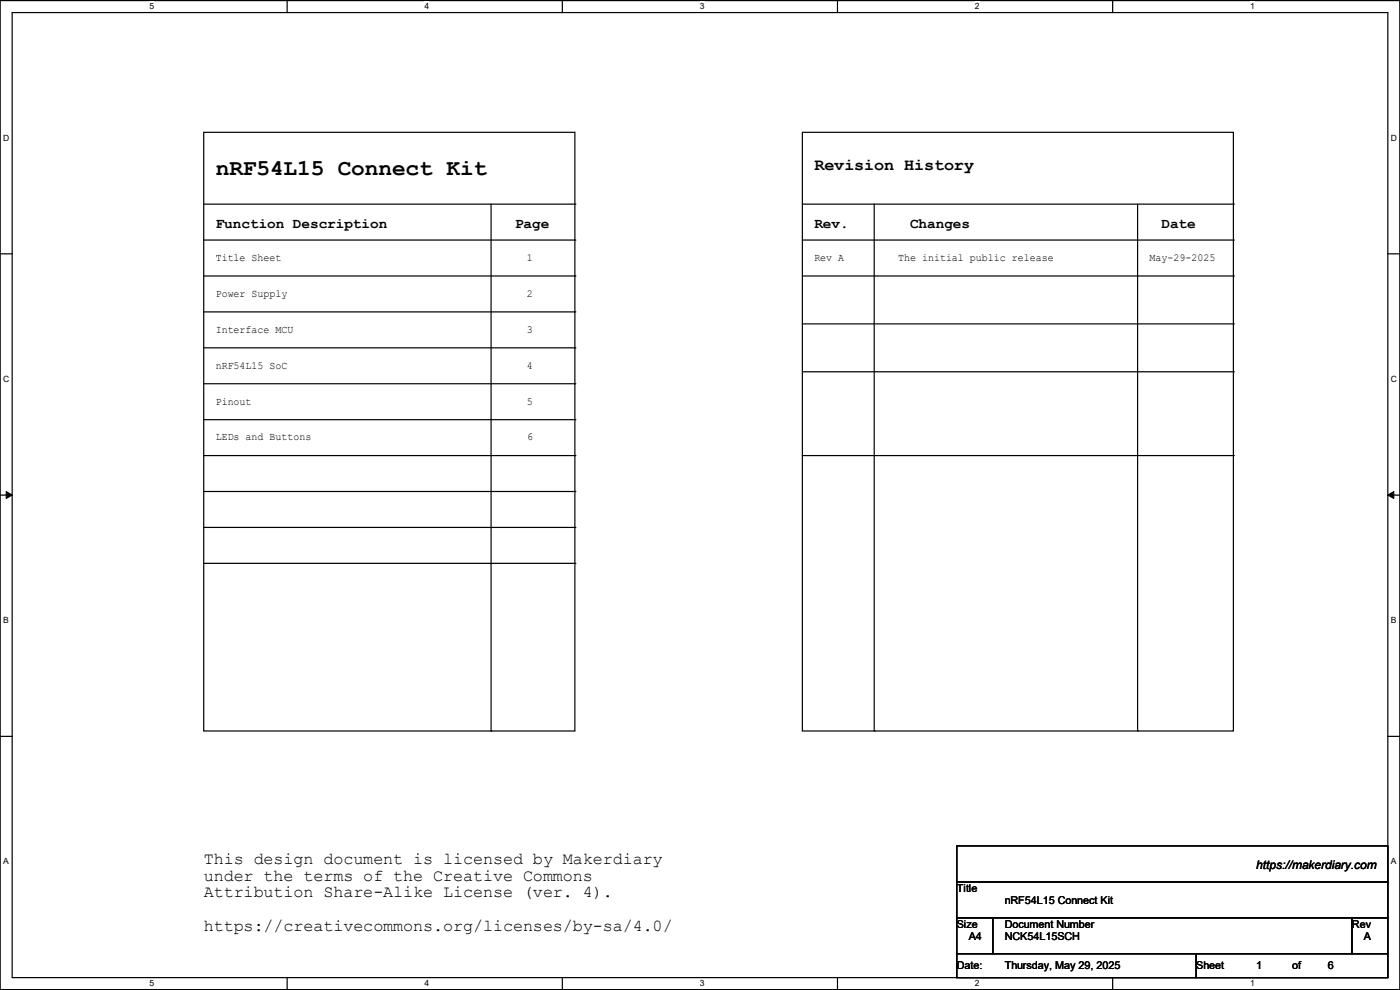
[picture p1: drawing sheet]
<svg xmlns="http://www.w3.org/2000/svg" width="297mm" height="210mm" viewBox="0 0 297 210" stroke-linecap="round" stroke-linejoin="round" font-family="sans-serif">
<defs><g id="words">
<text font-size="4.8" x="45.8" y="37.2">nRF54L15 Connect Kit</text>
<g font-size="3.6">
<text x="172.8" y="36.1">Revision History</text>
<text x="43.2" y="183.3">This design document is licensed by Makerdiary</text>
<text x="43.2" y="186.8">under the terms of the Creative Commons</text>
<text x="43.2" y="190.4">Attribution Share-Alike License (ver. 4).</text>
<text x="43.2" y="197.5">https://creativecommons.org/licenses/by-sa/4.0/</text>
</g>
<g font-size="3">
<text x="45.8" y="48.4">Function Description</text>
<text x="109.3" y="48.4">Page</text>
<text x="172.8" y="48.4">Rev.</text>
<text x="193.1" y="48.4">Changes</text>
<text x="246.4" y="48.4">Date</text>
</g>
<text font-size="2.5" x="266.5" y="184.3">https://makerdiary.com</text>
<g font-size="2.3">
<text x="45.8" y="55.3">Title Sheet</text>
<text x="111.8" y="55.3">1</text>
<text x="172.8" y="55.3">Rev A</text>
<text x="190.5" y="55.3">The initial public release</text>
<text x="243.9" y="55.3">May-29-2025</text>
<text x="45.8" y="62.9">Power Supply</text>
<text x="111.8" y="62.9">2</text>
<text x="45.8" y="70.6">Interface MCU</text>
<text x="111.8" y="70.6">3</text>
<text x="45.8" y="78.2">nRF54L15 SoC</text>
<text x="111.8" y="78.2">4</text>
<text x="45.8" y="85.8">Pinout</text>
<text x="111.8" y="85.8">5</text>
<text x="45.8" y="93.4">LEDs and Buttons</text>
<text x="111.8" y="93.4">6</text>
<text x="203" y="189.1">Title</text>
<text x="213.2" y="191.7">nRF54L15 Connect Kit</text>
<text x="203" y="196.8">Size</text>
<text x="213.1" y="196.8">Document Number</text>
<text x="286.8" y="196.8">Rev</text>
<text x="205.5" y="199.3">A4</text>
<text x="213.2" y="199.3">NCK54L15SCH</text>
<text x="289.4" y="199.3">A</text>
<text x="203" y="205.7">Date:</text>
<text x="213.2" y="205.7">Thursday, May 29, 2025</text>
<text x="253.8" y="205.7">Sheet</text>
<text x="266.5" y="205.7">1</text>
<text x="274.1" y="205.7">of</text>
<text x="281.7" y="205.7">6</text>
</g>
<g font-size="1.8">
<text x="31.7" y="2">5</text>
<text x="90.1" y="2">4</text>
<text x="148.5" y="2">3</text>
<text x="206.8" y="2">2</text>
<text x="265.2" y="2">1</text>
<text x=".7" y="29.8">D</text>
<text x="295.1" y="29.8">D</text>
<text x=".7" y="81">C</text>
<text x="295.1" y="81">C</text>
<text x=".7" y="132.2">B</text>
<text x="295.1" y="132.2">B</text>
<text x=".7" y="183.4">A</text>
<text x="295.1" y="183.4">A</text>
<text x="31.7" y="209.3">5</text>
<text x="90.1" y="209.3">4</text>
<text x="148.5" y="209.3">3</text>
<text x="206.8" y="209.3">2</text>
<text x="265.2" y="209.3">1</text>
</g>
</g></defs>
<path d="M0 .1h297v209.8h-297zM2.6 2.7h291.8v204.7h-291.8z" fill="none" stroke="#000" stroke-width=".25"/>
<g fill="#fff">
<path d="M31.7 .4h1v2h-1z"/>
<path d="M31.7 207.6h1v2h-1z"/>
</g>
<path d="M60.9 .1v2.6M60.9 207.4v2.5" fill="none" stroke="#000" stroke-width=".25"/>
<g fill="#fff">
<path d="M90.1 .4h1v2h-1z"/>
<path d="M90.1 207.6h1v2h-1z"/>
</g>
<path d="M119.3 .1v2.6M119.3 207.4v2.5" fill="none" stroke="#000" stroke-width=".25"/>
<g fill="#fff">
<path d="M148.5 .4h.9v2h-.9z"/>
<path d="M148.5 207.6h.9v2h-.9z"/>
</g>
<path d="M177.7 .1v2.6M177.7 207.4v2.5" fill="none" stroke="#000" stroke-width=".25"/>
<g fill="#fff">
<path d="M206.8 .4h1v2h-1z"/>
<path d="M206.8 207.6h1v2h-1z"/>
</g>
<path d="M236.1 .1v2.6M236.1 207.4v2.5" fill="none" stroke="#000" stroke-width=".25"/>
<g fill="#fff">
<path d="M265.2 .4h1v2h-1z"/>
<path d="M265.2 207.6h1v2h-1z"/>
<path d="M.7 28.2h1.2v2h-1.2z"/>
<path d="M295.1 28.2h1.2v2h-1.2z"/>
<path d="M.7 79.4h1.2v2h-1.2z"/>
<path d="M295.1 79.4h1.2v2h-1.2z"/>
</g>
<path d="M0 53.8h2.6M294.4 53.8h2.6" fill="none" stroke="#000" stroke-width=".25"/>
<g fill="#fff">
<path d="M.7 130.6h1.2v2h-1.2z"/>
<path d="M295.1 130.6h1.1v2h-1.1z"/>
</g>
<path d="M0 105h2.6M294.4 105h2.6" fill="none" stroke="#000" stroke-width=".25"/>
<path d="M1.3 104.3l1.3 .7-1.3 .7zM294.4 105l1.3-.7v1.4z" fill="#000" stroke="#000" stroke-width=".21"/>
<g fill="#fff">
<path d="M.7 181.8h1.2v2h-1.2z"/>
<path d="M295.1 181.8h1.1v2h-1.1z"/>
</g>
<g fill="none" stroke="#000" stroke-width=".25">
<path d="M43.2 28.1h78.8v127h-78.8zM170.2 28.1h91.5v127h-91.5zM43.2 43.3h78.8M43.2 50.9h78.8M43.2 58.5h78.8M104.2 43.3v111.8M122 43.3h.1M122 50.9h.1M122 58.5h.1M170.2 43.3h91.5M170.2 50.9h91.5M170.2 58.5h91.5"/>
<path d="M185.5 43.3v111.8M241.3 43.3v111.8M261.7 43.3h.1M261.7 50.9h.1M261.7 58.5h.1M43.2 66.2h78.8M43.2 73.8h78.8M122 66.2h.1M122 73.8h.1M170.2 78.9h91.5M170.2 68.7h91.5M261.7 78.9h.1"/>
<path d="M261.7 68.7h.1M43.2 81.4h78.8M43.2 89h78.8M43.2 96.6h78.8M122 81.4h.1M122 89h.1M122 96.6h.1M170.2 96.6h91.5M261.7 96.6h.1M43.2 104.3h78.8M43.2 111.9h78.8M43.2 119.5h78.8"/>
<path d="M122 104.3h.1M122 111.9h.1M122 119.5h.1M0 156.2h2.6M104.2 155.1h.1M185.5 155.1h.1M241.3 155.1h.1M294.4 156.2h2.6M203 179.5h91.4v7.6h-91.4zM203 187.1h91.4v7.6h-91.4zM203 194.7h7.6v7.6h-7.6zM210.6 194.7h76.2v7.6h-76.2z"/>
<path d="M286.8 194.7h7.6v7.6h-7.6zM203 202.3h50.8v5.1h-50.8zM253.8 202.3h40.6v5.1h-40.6z"/>
</g>
<use href="#words"/>
</svg>
